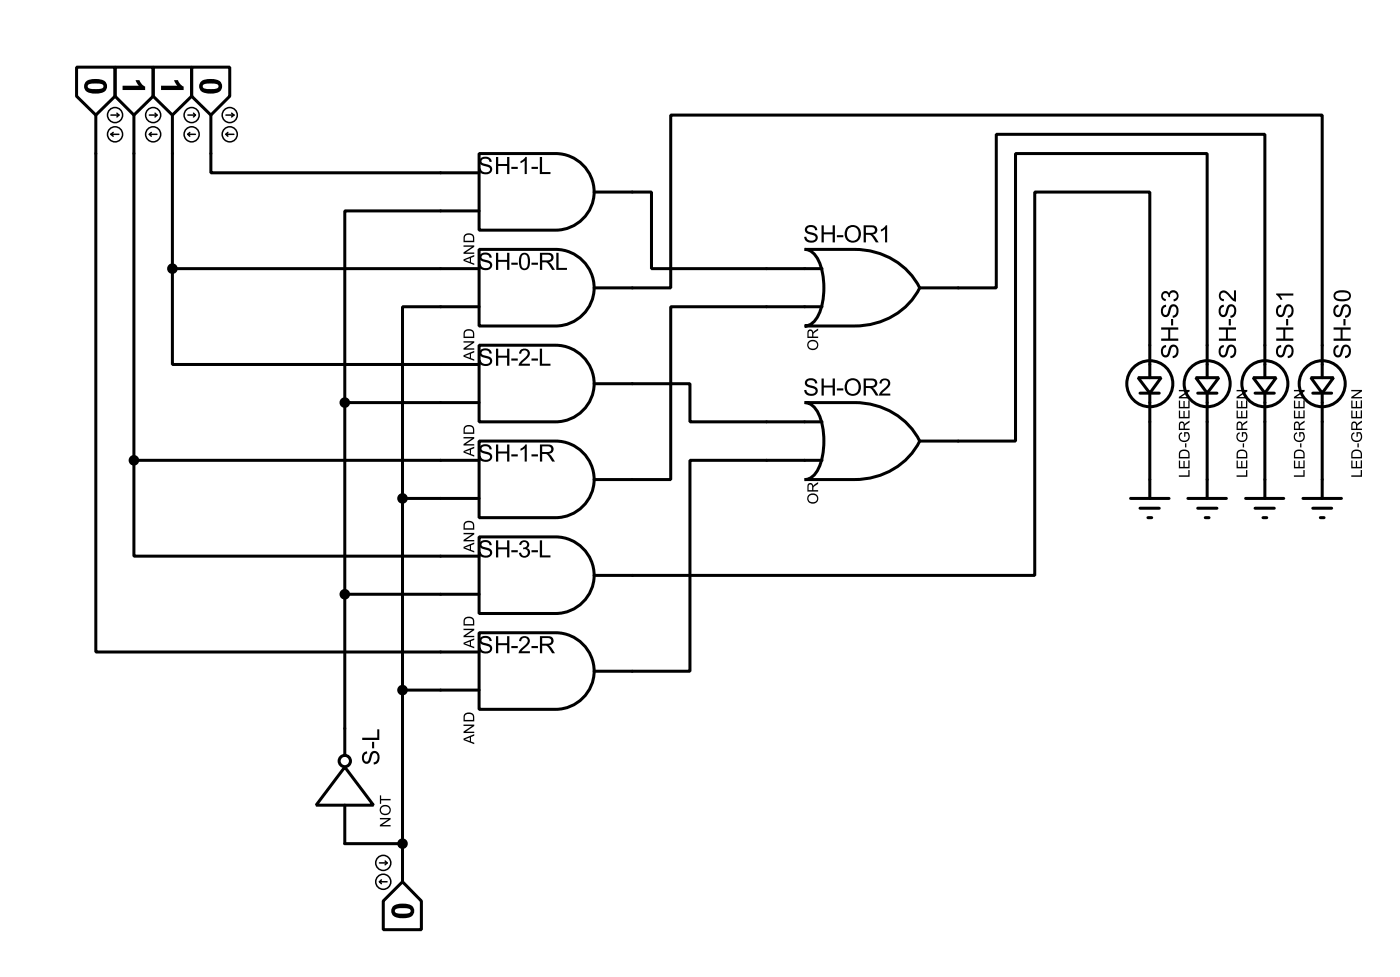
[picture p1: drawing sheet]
<svg xmlns="http://www.w3.org/2000/svg" width="186mm" height="129mm" viewBox="0 0 186 129" stroke-linecap="round" stroke-linejoin="round" font-family="sans-serif">
<g fill="none" stroke="#000" stroke-width=".4">
<path d="M10.2 8.9h5.1v3.9l-2.6 2.5-2.5-2.5zM12.7 15.3v71.1h50.8M15.3 8.9h5v3.9l-2.5 2.5-2.5-2.5zM17.8 15.3v45.7M20.3 8.9h5.1v3.9l-2.5 2.5-2.6-2.5zM22.9 15.3v20.3M25.4 8.9h5.1v3.9l-2.5 2.5-2.6-2.5zM28 15.3v7.6h35.5M22.9 35.6v12.7h40.6M22.9 35.6h40.6M63.5 20.4h10.2a5.1 5.1 0 0 1 5.1 5 5.1 5.1 0 0 1-5.1 5.1h-10.2zM63.5 33.1h10.2a5.1 5.1 0 0 1 5.1 5 5.1 5.1 0 0 1-5.1 5.1h-10.2z"/>
<path d="M63.5 28h-17.8v25.4M78.8 25.5h7.6v10.1h22.6M78.8 38.2h10.1v-22.9h86.4v34.8M106.7 33.1h6.6a9.5 9.5 0 0 1 8.6 5.1 9.5 9.5 0 0 1-8.6 5h-6.6a2.21 2.21 0 0 0 1.8-1.5 9.6 9.6 0 0 0 0-7.1 2.2 2.2 0 0 0-1.8-1.5zM121.9 38.2h10.2v-20.4h35.6v32.3M45.7 53.4h17.8M45.7 53.4v46.7M63.5 45.8h10.2a5.1 5.1 0 0 1 5.1 5 5.1 5.1 0 0 1-5.1 5.1h-10.2zM63.5 58.5h10.2a5.1 5.1 0 0 1 5.1 5 5.1 5.1 0 0 1-5.1 5.1h-10.2zM63.5 40.7h-10.1v25.4M78.8 50.9h12.7v5h17.5M106.7 53.4h6.6a9.5 9.5 0 0 1 8.6 5.1 9.5 9.5 0 0 1-8.6 5.1h-6.6a2.2 2.2 0 0 0 1.8-1.5 9.7 9.7 0 0 0 0-7.2 2.2 2.2 0 0 0-1.8-1.5z"/>
<path d="M109 40.7h-20.1v22.9h-10.1M150.9 50.1h3l-1.5 2zM151.1 52.1h2.6M152.4 50.1v-24.6h-15.2v50.8h-58.4M152.4 52.1v14M158.5 50.1h3.1l-1.6 2zM158.8 52.1h2.5M160 50.1v-29.7h-25.4v38.1h-12.7M160 52.1v14M166.1 50.1h3.1l-1.5 2zM166.4 52.1h2.5M167.7 52.1v14"/>
<path d="M173.8 50.1h3l-1.5 2zM174 52.1h2.5M175.3 52.1v14M17.8 61v12.7h45.7M17.8 61h45.7M45.7 78.8h17.8M53.4 66.1h10.1M53.4 66.1v50.8M63.5 71.2h10.2a5.1 5.1 0 0 1 5.1 5 5.1 5.1 0 0 1-5.1 5.1h-10.2zM109 61h-17.5v28h-12.7M149.9 66.1h5.1M151.1 67.4h2.6"/>
<path d="M152.2 68.6h.5M157.5 66.1h5.1M158.8 67.4h2.5M159.8 68.6h.5M165.1 66.1h5.1M166.4 67.4h2.5M167.4 68.6h.5M172.7 66.1h5.1M174 67.4h2.5M175 68.6h.5M53.4 91.5h10.1M63.5 83.9h10.2a5.1 5.1 0 0 1 5.1 5 5.1 5.1 0 0 1-5.1 5.1h-10.2z"/>
<path d="M45.7 101.7l3.8 5h-7.6zM45.7 106.7v5.1h7.7M50.8 119.4l2.6-2.5 2.5 2.5v3.8h-5.1z"/>
<circle cx="152.4" cy="50.9" r="3.1"/>
<circle cx="160" cy="50.9" r="3.1"/>
<circle cx="167.6" cy="50.9" r="3.1"/>
<circle cx="175.2" cy="50.9" r="3.1"/>
<circle cx="45.7" cy="100.9" r=".75"/>
</g>
<circle cx="53.4" cy="111.8" r=".2" fill="#000"/>
<g fill="#000">
<path d="M11.5 10.7a2.72 2.72 0 0 1 2.4 .1 .95 .95 0 0 1 .2 1.1 .95 .95 0 0 1-1 .5h-.4a1.22 1.22 0 0 1-1.6-1l.1-.2zM11.7 11.3v.3a2.67 2.67 0 0 0 1.9 0l.1-.2-.1-.2a2.72 2.72 0 0 0-1.9 .1z" fill-rule="evenodd"/>
<path d="M16.2 11.4h2.2l-.4-.8h.5l.3 .5 .4 .4v.4h-3z" fill-rule="evenodd"/>
<path d="M21.3 11.4h2.2l-.4-.8h.5l.3 .5 .4 .4v.4h-3z" fill-rule="evenodd"/>
<path d="M26.7 10.7a2.72 2.72 0 0 1 2.4 .1 .95 .95 0 0 1 .2 1.1 .95 .95 0 0 1-1 .5h-.4a1.22 1.22 0 0 1-1.5-1l.1-.5zM26.9 11.3v.3a2.67 2.67 0 0 0 2 0l.1-.2-.1-.2a2.72 2.72 0 0 0-2 .1z" fill-rule="evenodd"/>
<path d="M61.4 34.4l1.5-.6v.2l-.5 .2v.6l.5 .1v.2l-1.5-.5zM61.6 34.5l.7 .2v-.5zM61.4 32.5h1.5v.2l-1.2 .8h1.2v.1h-1.5v-.2l1.2-.7h-1.2zM61.6 31.1a.73 .73 0 0 1 .8-.2 .73 .73 0 0 1 .5 .7v.5h-1.5v-.6zM61.7 31.3l-.1 .6h1.1v-.3a.55 .55 0 0 0-.4-.5 .55 .55 0 0 0-.6 .2z" fill-rule="evenodd"/>
<path d="M63.7 20.9a.89 .89 0 0 1 1.5 .5l-.3 .1a.57 .57 0 0 0-.5-.5 .57 .57 0 0 0-.6 .4 1.23 1.23 0 0 0 1.1 .5 .66 .66 0 0 1 .3 .8 .66 .66 0 0 1-.8 .4h-.4a.75 .75 0 0 1-.6-.8h.3a.65 .65 0 0 0 .6 .5 .65 .65 0 0 0 .7-.3l-.1-.2-.2-.2a1.18 1.18 0 0 1-1.2-.7zM65.7 20.8h.3v.9h1.2v-.9h.3v2.3h-.3v-1.1h-1.2v1.1h-.3zM67.8 22.1h.8v.3h-.8zM69 21.4l.4-.3 .2-.3h.2v2.3h-.3v-1.8l-.5 .3zM70.4 22.1h.9v.3h-.9zM71.5 20.8h.3v2h1.2v.3h-1.5z" fill-rule="evenodd"/>
<path d="M63.7 33.6a.89 .89 0 0 1 1.5 .5l-.3 .1a.57 .57 0 0 0-.5-.5 .57 .57 0 0 0-.6 .4 1.23 1.23 0 0 0 1.1 .5 .66 .66 0 0 1 .3 .8 .66 .66 0 0 1-.8 .4h-.4a.75 .75 0 0 1-.6-.8h.3a.65 .65 0 0 0 .6 .5 .65 .65 0 0 0 .7-.3l-.1-.2-.2-.2a1.18 1.18 0 0 1-1.2-.7zM65.7 33.5h.3v.9h1.2v-.9h.3v2.3h-.3v-1.1h-1.2v1.1h-.3zM67.8 34.8h.8v.3h-.8zM69.1 33.6a.75 .75 0 0 1 .9 0 .75 .75 0 0 1 .2 .8 1.14 1.14 0 0 1-.5 1.4 .72 .72 0 0 1-.9-.8v-.8zM69.2 33.9l-.1 .7a.76 .76 0 0 0 .4 1 .53 .53 0 0 0 .5-.6v-.4a.75 .75 0 0 0-.5-.9zM70.4 34.8h.9v.3h-.9zM71.6 33.5h1a.63 .63 0 0 1 .8 .5 .63 .63 0 0 1-.7 .7l.3 .3 .6 .8h-.4l-.3-.5a.69 .69 0 0 0-.7-.5h-.3v1h-.3zM71.9 33.8v.7h.6a.39 .39 0 0 0 .6-.3 .39 .39 0 0 0-.5-.4zM73.7 33.5h.3v2h1.1v.3h-1.4z" fill-rule="evenodd"/>
<path d="M106.9 30a.89 .89 0 0 1 1.4 .5h-.3a.57 .57 0 0 0-.5-.4 .57 .57 0 0 0-.5 .3 1.23 1.23 0 0 0 1 .5 .66 .66 0 0 1 .3 .8 .66 .66 0 0 1-.7 .5l-.4-.1a.75 .75 0 0 1-.6-.7h.3a.65 .65 0 0 0 .5 .5 .65 .65 0 0 0 .7-.4l-.1-.2-.2-.1a1.18 1.18 0 0 1-1.1-.8zM108.9 29.9h.3v.9h1.2v-.9h.3v2.2h-.3v-1h-1.2v1h-.3zM110.9 31.2h.9v.2h-.9zM112.2 30.1a1.15 1.15 0 0 1 1.9 .5 1.15 1.15 0 0 1-1.1 1.6 1.19 1.19 0 0 1-1-.8 1.19 1.19 0 0 1 .2-1.3zM112.5 30.3a.92 .92 0 0 0-.2 1.1 .92 .92 0 0 0 .9 .5 .95 .95 0 0 0 .6-1 .95 .95 0 0 0-.8-.8zM114.5 29.9h1a.63 .63 0 0 1 .8 .5 .63 .63 0 0 1-.7 .7l.4 .2 .5 .8h-.4l-.3-.4a.69 .69 0 0 0-.7-.6h-.3v1h-.3zM114.8 30.1v.8h.6a.39 .39 0 0 0 .6-.4 .39 .39 0 0 0-.5-.4zM116.8 30.4l.4-.2 .2-.3h.2v2.2h-.3v-1.7l-.5 .3z" fill-rule="evenodd"/>
<path d="M61.4 47.1l1.5-.6v.2l-.5 .2v.6l.5 .1v.2l-1.5-.5zM61.6 47.2l.7 .2v-.5zM61.4 45.2h1.5v.2l-1.2 .8h1.2v.1h-1.5v-.2l1.2-.7h-1.2zM61.6 43.8a.73 .73 0 0 1 .8-.2 .73 .73 0 0 1 .5 .7v.5h-1.5v-.6zM61.7 44l-.1 .6h1.1v-.3a.55 .55 0 0 0-.4-.5 .55 .55 0 0 0-.6 .2z" fill-rule="evenodd"/>
<path d="M63.7 46.3a.89 .89 0 0 1 1.5 .5l-.3 .1a.57 .57 0 0 0-.5-.5 .57 .57 0 0 0-.6 .4 1.23 1.23 0 0 0 1.1 .5 .66 .66 0 0 1 .3 .8 .66 .66 0 0 1-.8 .4h-.4a.75 .75 0 0 1-.6-.8h.3a.65 .65 0 0 0 .6 .5 .65 .65 0 0 0 .7-.3l-.1-.2-.2-.2a1.18 1.18 0 0 1-1.2-.7zM65.7 46.2h.3v.9h1.2v-.9h.3v2.3h-.3v-1.1h-1.2v1.1h-.3zM67.8 47.5h.8v.3h-.8zM69 46.4a.71 .71 0 0 1 1.1 0 .71 .71 0 0 1-.2 1.1l-.8 .7h1.1v.3h-1.5a1.9 1.9 0 0 1 1-1.2 .45 .45 0 0 0 .1-.8 .45 .45 0 0 0-.7 .4l-.3-.1zM70.4 47.5h.9v.3h-.9zM71.5 46.2h.3v2h1.2v.3h-1.5z" fill-rule="evenodd"/>
<path d="M106.9 50.3a.89 .89 0 0 1 1.4 .5h-.3a.57 .57 0 0 0-.5-.4 .57 .57 0 0 0-.5 .3 1.23 1.23 0 0 0 1 .5 .66 .66 0 0 1 .3 .8 .66 .66 0 0 1-.7 .5l-.4-.1a.75 .75 0 0 1-.6-.7h.3a.65 .65 0 0 0 .5 .5 .65 .65 0 0 0 .7-.4l-.1-.2-.2-.1a1.18 1.18 0 0 1-1.1-.8zM108.9 50.2h.3v.9h1.2v-.9h.3v2.2h-.3v-1h-1.2v1h-.3zM110.9 51.5h.9v.2h-.9zM112.2 50.4a1.15 1.15 0 0 1 1.9 .5 1.15 1.15 0 0 1-1.1 1.6 1.19 1.19 0 0 1-1-.8 1.19 1.19 0 0 1 .2-1.3zM112.5 50.6a.92 .92 0 0 0-.2 1.1 .92 .92 0 0 0 .9 .5 .95 .95 0 0 0 .6-1 .95 .95 0 0 0-.8-.8zM114.5 50.2h1a.63 .63 0 0 1 .8 .5 .63 .63 0 0 1-.7 .7l.4 .2 .5 .8h-.4l-.3-.4a.69 .69 0 0 0-.7-.6h-.3v1h-.3zM114.8 50.4v.8h.6a.39 .39 0 0 0 .6-.4 .39 .39 0 0 0-.5-.4zM116.8 50.3a.71 .71 0 0 1 1.1 .1 .71 .71 0 0 1-.2 1l-.8 .8h1.1v.2h-1.5a1.9 1.9 0 0 1 1-1.2 .45 .45 0 0 0 0-.8 .45 .45 0 0 0-.7 .4h-.2z" fill-rule="evenodd"/>
<path d="M107.2 45.2a.73 .73 0 0 1 1.1 .1 .73 .73 0 0 1-.2 1 .73 .73 0 0 1-1-.2l-.1-.6zM107.3 45.4a.53 .53 0 0 0 .1 .7 .53 .53 0 0 0 .7 0 .53 .53 0 0 0 .1-.7l-.5-.2zM107.1 43.8l.3-.1a.39 .39 0 0 1 .4 .4l.6-.6v.3l-.5 .3-.1 .3v.2h.6v.2h-1.4zM107.2 43.9v.7h.4v-.4a.25 .25 0 0 0 0-.3 .25 .25 0 0 0-.4 0z" fill-rule="evenodd"/>
<path d="M154.1 46l.4-.3 .1 .3a.57 .57 0 0 0-.5 .5 .57 .57 0 0 0 .4 .6 1.23 1.23 0 0 0 .5-1.1 .66 .66 0 0 1 .8-.3 .66 .66 0 0 1 .4 .8v.4a.75 .75 0 0 1-.8 .6v-.3a.65 .65 0 0 0 .5-.6 .65 .65 0 0 0-.3-.7l-.2 .1-.2 .2a1.18 1.18 0 0 1-.7 1.2 .88 .88 0 0 1-.4-1.4zM153.9 43.4h2.3v.3h-1.1v1.2h1.1v.3h-2.3v-.3h.9v-1.2h-.9zM155.2 42.3h.3v.8h-.3zM154.1 40.6l.4-.2 .1 .3a.57 .57 0 0 0-.5 .5 .57 .57 0 0 0 .4 .5 1.23 1.23 0 0 0 .5-1 .66 .66 0 0 1 .8-.3 .66 .66 0 0 1 .4 .8v.3a.75 .75 0 0 1-.8 .6v-.3a.65 .65 0 0 0 .5-.5 .65 .65 0 0 0-.3-.7l-.2 .1-.2 .2a1.18 1.18 0 0 1-.7 1.1 .88 .88 0 0 1-.4-1.4zM154.1 38.7l.2-.1h.3l.3 .3a.7 .7 0 0 1 1.1-.3 .7 .7 0 0 1 0 1.1l-.4 .2-.1-.2a.46 .46 0 0 0 .5-.6 .46 .46 0 0 0-.6-.3 .46 .46 0 0 0-.3 .6h-.2a.39 .39 0 0 0-.4-.5 .39 .39 0 0 0-.4 .3 .39 .39 0 0 0 .4 .4v.3a.69 .69 0 0 1-.4-1.2z" fill-rule="evenodd"/>
<path d="M161.7 46l.5-.3v.3a.57 .57 0 0 0-.4 .5 .57 .57 0 0 0 .3 .6 1.23 1.23 0 0 0 .5-1.1 .66 .66 0 0 1 .8-.3 .66 .66 0 0 1 .5 .8l-.1 .4a.75 .75 0 0 1-.7 .6v-.3a.65 .65 0 0 0 .5-.6 .65 .65 0 0 0-.4-.7l-.2 .1-.1 .2a1.18 1.18 0 0 1-.8 1.2 .88 .88 0 0 1-.4-1.4zM161.6 43.4h2.2v.3h-1v1.2h1v.3h-2.2v-.3h.9v-1.2h-.9zM162.9 42.3h.2v.8h-.2zM161.7 40.6l.5-.2v.3a.57 .57 0 0 0-.4 .5 .57 .57 0 0 0 .3 .5 1.23 1.23 0 0 0 .5-1 .66 .66 0 0 1 .8-.3 .66 .66 0 0 1 .5 .8l-.1 .3a.75 .75 0 0 1-.7 .6v-.3a.65 .65 0 0 0 .5-.5 .65 .65 0 0 0-.4-.7l-.2 .1-.1 .2a1.18 1.18 0 0 1-.8 1.1 .88 .88 0 0 1-.4-1.4zM161.7 38.7a.79 .79 0 0 1 1.3 .3l.6 .6v-1.1h.2v1.5a1.9 1.9 0 0 1-1.2-1 .45 .45 0 0 0-.8-.1 .45 .45 0 0 0 .4 .7v.3a.74 .74 0 0 1-.6-.5 .74 .74 0 0 1 .1-.7z" fill-rule="evenodd"/>
<path d="M169.3 46l.5-.3v.3a.57 .57 0 0 0-.4 .5 .57 .57 0 0 0 .3 .6 1.23 1.23 0 0 0 .5-1.1 .66 .66 0 0 1 .8-.3 .66 .66 0 0 1 .5 .8l-.1 .4a.75 .75 0 0 1-.7 .6v-.3a.65 .65 0 0 0 .5-.6 .65 .65 0 0 0-.4-.7l-.2 .1-.1 .2a1.18 1.18 0 0 1-.8 1.2 .88 .88 0 0 1-.4-1.4zM169.2 43.4h2.2v.3h-1v1.2h1v.3h-2.2v-.3h.9v-1.2h-.9zM170.5 42.3h.2v.8h-.2zM169.3 40.6l.5-.2v.3a.57 .57 0 0 0-.4 .5 .57 .57 0 0 0 .3 .5 1.23 1.23 0 0 0 .5-1 .66 .66 0 0 1 .8-.3 .66 .66 0 0 1 .5 .8l-.1 .3a.75 .75 0 0 1-.7 .6v-.3a.65 .65 0 0 0 .5-.5 .65 .65 0 0 0-.4-.7l-.2 .1-.1 .2a1.18 1.18 0 0 1-.8 1.1 .88 .88 0 0 1-.4-1.4zM169.2 38.9h2.2v.3h-1.7l.3 .5h-.3l-.2-.4-.3-.2z" fill-rule="evenodd"/>
<path d="M176.9 46l.5-.3v.3a.57 .57 0 0 0-.4 .5 .57 .57 0 0 0 .3 .6 1.23 1.23 0 0 0 .5-1.1 .66 .66 0 0 1 .8-.3 .66 .66 0 0 1 .5 .8l-.1 .4a.75 .75 0 0 1-.7 .6v-.3a.65 .65 0 0 0 .5-.6 .65 .65 0 0 0-.4-.7l-.2 .1-.1 .2a1.18 1.18 0 0 1-.8 1.2 .88 .88 0 0 1-.4-1.4zM176.8 43.4h2.2v.3h-1v1.2h1v.3h-2.2v-.3h.9v-1.2h-.9zM178.1 42.3h.2v.8h-.2zM176.9 40.6l.5-.2v.3a.57 .57 0 0 0-.4 .5 .57 .57 0 0 0 .3 .5 1.23 1.23 0 0 0 .5-1 .66 .66 0 0 1 .8-.3 .66 .66 0 0 1 .5 .8l-.1 .3a.75 .75 0 0 1-.7 .6v-.3a.65 .65 0 0 0 .5-.5 .65 .65 0 0 0-.4-.7l-.2 .1-.1 .2a1.18 1.18 0 0 1-.8 1.1 .88 .88 0 0 1-.4-1.4zM176.9 38.8a1.79 1.79 0 0 1 2 0 .71 .71 0 0 1 .1 .8 .71 .71 0 0 1-.7 .3 1.21 1.21 0 0 1-1.5-.5v-.4zM177.2 38.9a.39 .39 0 0 0-.2 .4 .39 .39 0 0 0 .3 .3l.6 .1a.76 .76 0 0 0 .9-.5 .53 .53 0 0 0-.6-.4h-.6z" fill-rule="evenodd"/>
<path d="M61.4 59.8l1.5-.6v.2l-.5 .2v.6l.5 .1v.2l-1.5-.5zM61.6 59.9l.7 .2v-.5zM61.4 57.9h1.5v.2l-1.2 .8h1.2v.1h-1.5v-.2l1.2-.7h-1.2zM61.6 56.5a.73 .73 0 0 1 .8-.2 .73 .73 0 0 1 .5 .7v.5h-1.5v-.6zM61.7 56.7l-.1 .6h1.1v-.3a.55 .55 0 0 0-.4-.5 .55 .55 0 0 0-.6 .2z" fill-rule="evenodd"/>
<path d="M61.4 72.5l1.5-.6v.2l-.5 .2v.6l.5 .1v.2l-1.5-.5zM61.6 72.6l.7 .2v-.5zM61.4 70.6h1.5v.2l-1.2 .8h1.2v.1h-1.5v-.2l1.2-.7h-1.2zM61.6 69.2a.73 .73 0 0 1 .8-.2 .73 .73 0 0 1 .5 .7v.5h-1.5v-.6zM61.7 69.4l-.1 .6h1.1v-.3a.55 .55 0 0 0-.4-.5 .55 .55 0 0 0-.6 .2z" fill-rule="evenodd"/>
<path d="M63.7 59a.89 .89 0 0 1 1.5 .5l-.3 .1a.57 .57 0 0 0-.5-.5 .57 .57 0 0 0-.6 .4 1.23 1.23 0 0 0 1.1 .5 .66 .66 0 0 1 .3 .8 .66 .66 0 0 1-.8 .4h-.4a.75 .75 0 0 1-.6-.8h.3a.65 .65 0 0 0 .6 .5 .65 .65 0 0 0 .7-.3l-.1-.2-.2-.2a1.18 1.18 0 0 1-1.2-.7zM65.7 58.9h.3v.9h1.2v-.9h.3v2.3h-.3v-1.1h-1.2v1.1h-.3zM67.8 60.2h.8v.3h-.8zM69 59.5l.4-.3 .2-.3h.2v2.3h-.3v-1.8l-.5 .3zM70.4 60.2h.9v.3h-.9zM71.6 58.9h1a.63 .63 0 0 1 .8 .5 .63 .63 0 0 1-.7 .7l.3 .3 .6 .8h-.4l-.3-.5a.69 .69 0 0 0-.7-.5h-.3v1h-.3zM71.9 59.2v.7h.6a.39 .39 0 0 0 .6-.3 .39 .39 0 0 0-.5-.4z" fill-rule="evenodd"/>
<path d="M63.7 71.7a.89 .89 0 0 1 1.5 .5l-.3 .1a.57 .57 0 0 0-.5-.5 .57 .57 0 0 0-.6 .4 1.23 1.23 0 0 0 1.1 .5 .66 .66 0 0 1 .3 .8 .66 .66 0 0 1-.8 .4h-.4a.75 .75 0 0 1-.6-.8h.3a.65 .65 0 0 0 .6 .5 .65 .65 0 0 0 .7-.3l-.1-.2-.2-.2a1.18 1.18 0 0 1-1.2-.7zM65.7 71.6h.3v.9h1.2v-.9h.3v2.3h-.3v-1.1h-1.2v1.1h-.3zM67.8 72.9h.8v.3h-.8zM69 71.7a.6 .6 0 0 1 .9 0 .6 .6 0 0 1-.1 .9 .7 .7 0 0 1 .3 1.1 .7 .7 0 0 1-1.1 0l-.2-.4 .3-.1a.46 .46 0 0 0 .5 .5 .46 .46 0 0 0 .3-.6 .46 .46 0 0 0-.6-.3l.1-.2a.39 .39 0 0 0 .5-.4 .39 .39 0 0 0-.4-.4 .39 .39 0 0 0-.4 .4h-.3zM70.4 72.9h.9v.3h-.9zM71.5 71.6h.3v2h1.2v.3h-1.5z" fill-rule="evenodd"/>
<path d="M107.2 65.6a.73 .73 0 0 1 1.1 0 .73 .73 0 0 1-.2 1.1 .73 .73 0 0 1-1-.3l-.1-.5zM107.3 65.7a.53 .53 0 0 0 .1 .7 .53 .53 0 0 0 .7 0 .53 .53 0 0 0 .1-.7l-.5-.1zM107.1 64.1l.3-.1a.39 .39 0 0 1 .4 .4l.6-.5v.2l-.5 .4-.1 .2v.3h.6v.1h-1.4zM107.2 64.3v.7h.4v-.5a.25 .25 0 0 0 0-.3 .25 .25 0 0 0-.4 .1z" fill-rule="evenodd"/>
<path d="M156.3 63h1.2v-.7h.2v.9h-1.4zM156.3 61h.1v.9h.5v-.8h.1v.8h.5v-.9h.2v1.1h-1.4zM156.4 59.8a.73 .73 0 0 1 .8-.2 .73 .73 0 0 1 .5 .6v.5h-1.4v-.6zM156.5 59.9l-.1 .7h1.1v-.3a.55 .55 0 0 0-.4-.6 .55 .55 0 0 0-.6 .2zM157.1 58.8h.1v.5h-.1zM156.4 57.4l.2-.1 .1 .2a.51 .51 0 0 0-.3 .6 .51 .51 0 0 0 .7 .3 .55 .55 0 0 0 .3-1h-.3v.5h-.2v-.6h.6a.74 .74 0 0 1 .1 1 .74 .74 0 0 1-1 .1 .74 .74 0 0 1-.2-1zM156.3 56l.3-.2a.39 .39 0 0 1 .4 .4l.7-.5v.3l-.6 .3-.1 .3v.2h.7v.2h-1.4zM156.5 56.1l-.1 .7h.5v-.4a.25 .25 0 0 0-.1-.3 .25 .25 0 0 0-.3 0zM156.3 54.4h.1v.9h.5v-.8h.1v.8h.5v-.9h.2v1h-1.4zM156.3 53.1h.1v.8h.5v-.8h.1v.8h.5v-.8h.2v1h-1.4zM156.3 51.7h1.4v.2l-1.1 .7h1.1v.2h-1.4v-.2l1.1-.7h-1.1z" fill-rule="evenodd"/>
<path d="M163.9 63h1.3v-.7h.1v.9h-1.4zM163.9 61h.2v.9h.4v-.8h.2v.8h.5v-.9h.1v1.1h-1.4zM164 59.8a.73 .73 0 0 1 .8-.2 .73 .73 0 0 1 .5 .6v.5h-1.4v-.6zM164.2 59.9l-.1 .7h1.1v-.3a.55 .55 0 0 0-.4-.6 .55 .55 0 0 0-.6 .2zM164.7 58.8h.2v.5h-.2zM164.1 57.4l.2-.1v.2a.51 .51 0 0 0-.2 .6 .51 .51 0 0 0 .7 .3 .55 .55 0 0 0 .2-1h-.2v.5h-.2v-.6h.5a.74 .74 0 0 1 .1 1 .74 .74 0 0 1-1 .1 .74 .74 0 0 1-.1-1zM164 56l.3-.2a.39 .39 0 0 1 .4 .4l.6-.5v.3l-.5 .3-.1 .3v.2h.6v.2h-1.4zM164.1 56.1v.7h.4v-.4a.25 .25 0 0 0-.1-.3 .25 .25 0 0 0-.3 0zM163.9 54.4h.2v.9h.4v-.8h.2v.8h.5v-.9h.1v1h-1.4zM163.9 53.1h.2v.8h.4v-.8h.2v.8h.5v-.8h.1v1h-1.4zM163.9 51.7h1.4v.2l-1.1 .7h1.1v.2h-1.4v-.2l1.1-.7h-1.1z" fill-rule="evenodd"/>
<path d="M171.5 63h1.3v-.7h.1v.9h-1.4zM171.5 61h.2v.9h.4v-.8h.2v.8h.5v-.9h.1v1.1h-1.4zM171.6 59.8a.73 .73 0 0 1 .8-.2 .73 .73 0 0 1 .5 .6v.5h-1.4v-.6zM171.8 59.9l-.1 .7h1.1v-.3a.55 .55 0 0 0-.4-.6 .55 .55 0 0 0-.6 .2zM172.3 58.8h.2v.5h-.2zM171.7 57.4l.2-.1v.2a.51 .51 0 0 0-.2 .6 .51 .51 0 0 0 .7 .3 .55 .55 0 0 0 .2-1h-.2v.5h-.2v-.6h.5a.74 .74 0 0 1 .1 1 .74 .74 0 0 1-1 .1 .74 .74 0 0 1-.1-1zM171.6 56l.3-.2a.39 .39 0 0 1 .4 .4l.6-.5v.3l-.5 .3-.1 .3v.2h.6v.2h-1.4zM171.7 56.1v.7h.4v-.4a.25 .25 0 0 0-.1-.3 .25 .25 0 0 0-.3 0zM171.5 54.4h.2v.9h.4v-.8h.2v.8h.5v-.9h.1v1h-1.4zM171.5 53.1h.2v.8h.4v-.8h.2v.8h.5v-.8h.1v1h-1.4zM171.5 51.7h1.4v.2l-1.1 .7h1.1v.2h-1.4v-.2l1.1-.7h-1.1z" fill-rule="evenodd"/>
<path d="M179.1 63h1.3v-.7h.1v.9h-1.4zM179.1 61h.2v.9h.4v-.8h.2v.8h.5v-.9h.1v1.1h-1.4zM179.2 59.8a.73 .73 0 0 1 .8-.2 .73 .73 0 0 1 .5 .6v.5h-1.4v-.6zM179.4 59.9l-.1 .7h1.1v-.3a.55 .55 0 0 0-.4-.6 .55 .55 0 0 0-.6 .2zM179.9 58.8h.2v.5h-.2zM179.3 57.4l.2-.1v.2a.51 .51 0 0 0-.2 .6 .51 .51 0 0 0 .7 .3 .55 .55 0 0 0 .2-1h-.2v.5h-.2v-.6h.5a.74 .74 0 0 1 .1 1 .74 .74 0 0 1-1 .1 .74 .74 0 0 1-.1-1zM179.2 56l.3-.2a.39 .39 0 0 1 .4 .4l.6-.5v.3l-.5 .3-.1 .3v.2h.6v.2h-1.4zM179.3 56.1v.7h.4v-.4a.25 .25 0 0 0-.1-.3 .25 .25 0 0 0-.3 0zM179.1 54.4h.2v.9h.4v-.8h.2v.8h.5v-.9h.1v1h-1.4zM179.1 53.1h.2v.8h.4v-.8h.2v.8h.5v-.8h.1v1h-1.4zM179.1 51.7h1.4v.2l-1.1 .7h1.1v.2h-1.4v-.2l1.1-.7h-1.1z" fill-rule="evenodd"/>
<path d="M61.4 85.2l1.5-.6v.2l-.5 .2v.6l.5 .1v.2l-1.5-.5zM61.6 85.3l.7 .2v-.5zM61.4 83.3h1.5v.2l-1.2 .8h1.2v.1h-1.5v-.2l1.2-.7h-1.2zM61.6 81.9a.73 .73 0 0 1 .8-.2 .73 .73 0 0 1 .5 .7v.5h-1.5v-.6zM61.7 82.1l-.1 .6h1.1v-.3a.55 .55 0 0 0-.4-.5 .55 .55 0 0 0-.6 .2z" fill-rule="evenodd"/>
<path d="M61.4 97.9l1.5-.6v.2l-.5 .2v.6l.5 .1v.2l-1.5-.5zM61.6 98l.7 .2v-.5zM61.4 96h1.5v.2l-1.2 .8h1.2v.1h-1.5v-.2l1.2-.7h-1.2zM61.6 94.6a.73 .73 0 0 1 .8-.2 .73 .73 0 0 1 .5 .7v.5h-1.5v-.6zM61.7 94.8l-.1 .6h1.1v-.3a.55 .55 0 0 0-.4-.5 .55 .55 0 0 0-.6 .2z" fill-rule="evenodd"/>
<path d="M63.7 84.4a.89 .89 0 0 1 1.5 .5l-.3 .1a.57 .57 0 0 0-.5-.5 .57 .57 0 0 0-.6 .4 1.23 1.23 0 0 0 1.1 .5 .66 .66 0 0 1 .3 .8 .66 .66 0 0 1-.8 .4h-.4a.75 .75 0 0 1-.6-.8h.3a.65 .65 0 0 0 .6 .5 .65 .65 0 0 0 .7-.3l-.1-.2-.2-.2a1.18 1.18 0 0 1-1.2-.7zM65.7 84.3h.3v.9h1.2v-.9h.3v2.3h-.3v-1.1h-1.2v1.1h-.3zM67.8 85.6h.8v.3h-.8zM69 84.5a.71 .71 0 0 1 1.1 0 .71 .71 0 0 1-.2 1.1l-.8 .7h1.1v.3h-1.5a1.9 1.9 0 0 1 1-1.2 .45 .45 0 0 0 .1-.8 .45 .45 0 0 0-.7 .4l-.3-.1zM70.4 85.6h.9v.3h-.9zM71.6 84.3h1a.63 .63 0 0 1 .8 .5 .63 .63 0 0 1-.7 .7l.3 .3 .6 .8h-.4l-.3-.5a.69 .69 0 0 0-.7-.5h-.3v1h-.3zM71.9 84.6v.7h.6a.39 .39 0 0 0 .6-.3 .39 .39 0 0 0-.5-.4z" fill-rule="evenodd"/>
<path d="M48.2 99.8l.4-.2 .1 .3a.57 .57 0 0 0-.5 .5 .57 .57 0 0 0 .4 .5 1.23 1.23 0 0 0 .5-1 .66 .66 0 0 1 .8-.3 .66 .66 0 0 1 .4 .7v.4a.75 .75 0 0 1-.8 .6v-.3a.65 .65 0 0 0 .5-.5 .65 .65 0 0 0-.3-.7l-.2 .1-.2 .2a1.18 1.18 0 0 1-.7 1.1 .88 .88 0 0 1-.4-1.4zM49.3 98.3h.3v.9h-.3zM48 97.8h2v-1.2h.3v1.5h-2.3z" fill-rule="evenodd"/>
<path d="M50.4 108.4h1.4v.2l-1.1 .7h1.1v.2h-1.4v-.2l1.1-.7h-1.1zM50.5 106.8a.73 .73 0 0 1 1.1 .1 .73 .73 0 0 1-.1 1.1 .73 .73 0 0 1-1.1-.3l-.1-.5zM50.6 107a.53 .53 0 0 0 .1 .7 .53 .53 0 0 0 .7 0 .53 .53 0 0 0 .1-.7l-.4-.1zM50.4 105.4h.1v.5h1.3v.2h-1.3v.4h-.1z" fill-rule="evenodd"/>
<path d="M52.2 120a2.67 2.67 0 0 1 2.4 0 .95 .95 0 0 1 .2 1.2 .95 .95 0 0 1-1 .5h-.4a1.22 1.22 0 0 1-1.5-1v-.3zM52.4 120.5l-.1 .2 .1 .2a2.72 2.72 0 0 0 2 0v-.4a2.67 2.67 0 0 0-2 0z" fill-rule="evenodd"/>
</g>
<g fill="none" stroke="#000" stroke-width=".2">
<path d="M14.7 15.3h1.1M14.7 17.8h1.1M14.7 17.8l.3 .3M15 17.6l-.3 .2M15.5 15l.3 .3M15.8 15.3l-.3 .2M19.8 15.3h1M19.8 17.8h1M19.8 17.8l.3 .3M20.1 17.6l-.3 .2M20.6 15l.2 .3M20.8 15.3l-.2 .2"/>
<path d="M24.9 15.3h1M24.9 17.8h1M24.9 17.8l.3 .3M25.2 17.6l-.3 .2M25.7 15l.2 .3M25.9 15.3l-.2 .2M30 15.3h1M30 17.8l.2 .3M30 17.8h1M30.2 17.6l-.2 .2M30.7 15l.3 .3M31 15.3l-.3 .2"/>
<path d="M50.3 116.9l.3 .2M50.3 116.9h1M50.3 114.4h1M50.6 116.6l-.3 .3M51.1 114.1l.2 .3M51.3 114.4l-.2 .2"/>
<circle cx="15.2" cy="15.3" r="1"/>
<circle cx="15.2" cy="17.8" r="1"/>
<circle cx="20.3" cy="17.8" r="1"/>
<circle cx="20.3" cy="15.3" r="1"/>
<circle cx="25.4" cy="15.3" r="1"/>
<circle cx="25.4" cy="17.8" r="1"/>
<circle cx="30.4" cy="17.8" r="1"/>
<circle cx="30.4" cy="15.3" r="1"/>
<circle cx="50.8" cy="114.4" r="1"/>
<circle cx="50.8" cy="116.9" r="1"/>
</g>
<g fill="#000" stroke="#000" stroke-width=".4">
<circle cx="22.8" cy="35.6" r=".5"/>
<circle cx="45.7" cy="53.4" r=".5"/>
<circle cx="17.7" cy="61" r=".5"/>
<circle cx="45.7" cy="78.8" r=".5"/>
<circle cx="53.3" cy="66.1" r=".5"/>
<circle cx="53.3" cy="91.5" r=".5"/>
<circle cx="53.3" cy="111.8" r=".5"/>
</g>
</svg>
